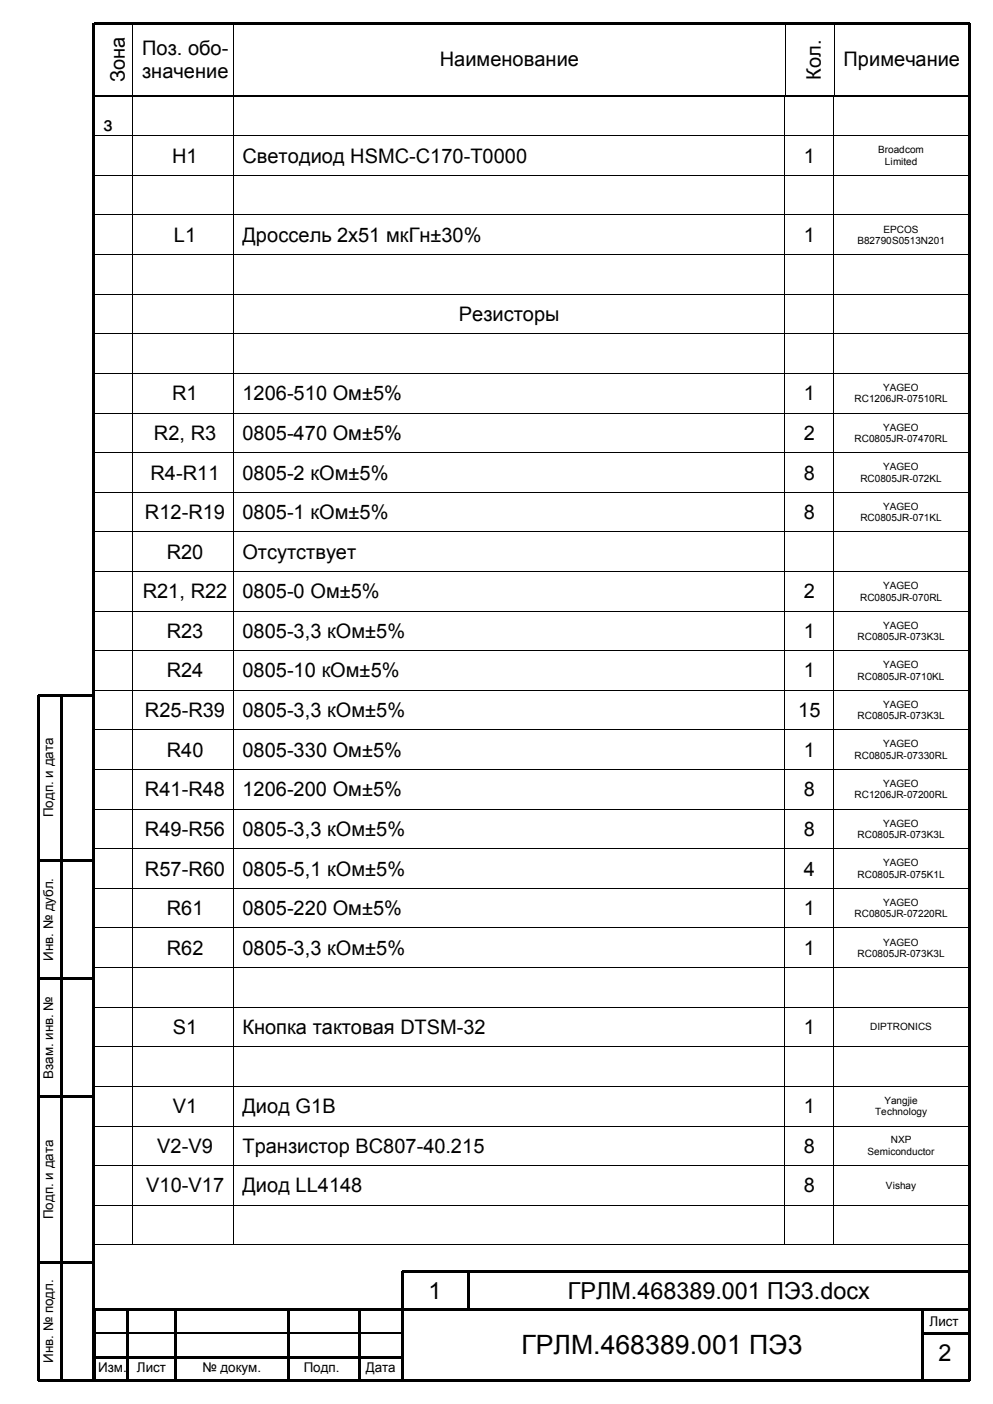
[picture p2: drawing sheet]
<svg xmlns="http://www.w3.org/2000/svg" width="210mm" height="297mm" viewBox="0 0 210 297" stroke-linecap="round" stroke-linejoin="round" font-family="sans-serif">
<defs><g id="words">
<text font-size="5.6" x="110.3" y="286.5">ГРЛМ.468389.001 ПЭ3</text>
<g font-size="5">
<text x="90.6" y="274.9">1</text>
<text x="120.1" y="274.9">ГРЛМ.468389.001 ПЭ3.docх</text>
<text x="198.5" y="287.9">2</text>
</g>
<g font-size="4.2">
<text x="30.1" y="11.6">Поз. обо-</text>
<text x="26.4" y="17.4" transform="rotate(-90 26.4 17.4)">Зона</text>
<text x="30.1" y="16.5">значение</text>
<text x="93" y="14.1">Наименование</text>
<text x="173.6" y="16.9" transform="rotate(-90 173.6 16.9)">Кол.</text>
<text x="178.4" y="14.1">Примечание</text>
<text x="21.9" y="27.7">з</text>
<text x="36.4" y="34.4">H1</text>
<text x="51.3" y="34.4">Светодиод HSMC-C170-T0000</text>
<text x="170" y="34.4">1</text>
<text x="36.8" y="51.1">L1</text>
<text x="51.3" y="51.1">Дроссель 2x51 мкГн±30%</text>
<text x="170" y="51.1">1</text>
<text x="97" y="67.9">Резисторы</text>
<text x="36.4" y="84.7">R1</text>
<text x="51.3" y="84.7">1206-510 Ом±5%</text>
<text x="170" y="84.7">1</text>
<text x="32.6" y="93.1">R2, R3</text>
<text x="51.3" y="93.1">0805-470 Ом±5%</text>
<text x="170" y="93.1">2</text>
<text x="31.8" y="101.4">R4-R11</text>
<text x="51.3" y="101.4">0805-2 кОм±5%</text>
<text x="170" y="101.4">8</text>
<text x="30.6" y="109.8">R12-R19</text>
<text x="51.3" y="109.8">0805-1 кОм±5%</text>
<text x="170" y="109.8">8</text>
<text x="35.3" y="118.2">R20</text>
<text x="51.3" y="118.2">Отсутствует</text>
<text x="30.2" y="126.5">R21, R22</text>
<text x="51.3" y="126.5">0805-0 Ом±5%</text>
<text x="170" y="126.5">2</text>
<text x="35.3" y="134.9">R23</text>
<text x="51.3" y="134.9">0805-3,3 кОм±5%</text>
<text x="170" y="134.9">1</text>
<text x="35.3" y="143.3">R24</text>
<text x="51.3" y="143.3">0805-10 кОм±5%</text>
<text x="170" y="143.3">1</text>
<text x="30.6" y="151.7">R25-R39</text>
<text x="51.3" y="151.7">0805-3,3 кОм±5%</text>
<text x="168.8" y="151.7">15</text>
<text x="35.3" y="160.1">R40</text>
<text x="51.3" y="160.1">0805-330 Ом±5%</text>
<text x="170" y="160.1">1</text>
<text x="30.6" y="168.4">R41-R48</text>
<text x="51.3" y="168.4">1206-200 Ом±5%</text>
<text x="170" y="168.4">8</text>
<text x="30.6" y="176.8">R49-R56</text>
<text x="51.3" y="176.8">0805-3,3 кОм±5%</text>
<text x="170" y="176.8">8</text>
<text x="30.6" y="185.2">R57-R60</text>
<text x="51.3" y="185.2">0805-5,1 кОм±5%</text>
<text x="170" y="185.2">4</text>
<text x="35.3" y="193.6">R61</text>
<text x="51.3" y="193.6">0805-220 Ом±5%</text>
<text x="170" y="193.6">1</text>
<text x="35.3" y="202">R62</text>
<text x="51.3" y="202">0805-3,3 кОм±5%</text>
<text x="170" y="202">1</text>
<text x="36.5" y="218.7">S1</text>
<text x="51.3" y="218.7">Кнопка тактовая DTSM-32</text>
<text x="170" y="218.7">1</text>
<text x="36.5" y="235.5">V1</text>
<text x="51.3" y="235.5">Диод G1B</text>
<text x="170" y="235.5">1</text>
<text x="33.2" y="243.8">V2-V9</text>
<text x="51.3" y="243.8">Транзистор BC807-40.215</text>
<text x="170" y="243.8">8</text>
<text x="30.9" y="252.2">V10-V17</text>
<text x="51.3" y="252.2">Диод LL4148</text>
<text x="170" y="252.2">8</text>
</g>
<g font-size="2.8">
<text x="11.2" y="172.9" transform="rotate(-90 11.2 172.9)">Подп. и дата</text>
<text x="11.2" y="203.3" transform="rotate(-90 11.2 203.3)">Инв. № дубл.</text>
<text x="11.2" y="228.3" transform="rotate(-90 11.2 228.3)">Взам. инв. №</text>
<text x="11.2" y="257.9" transform="rotate(-90 11.2 257.9)">Подп. и дата</text>
<text x="196.6" y="280.6">Лист</text>
<text x="11.2" y="288.3" transform="rotate(-90 11.2 288.3)">Инв. № подл.</text>
<text x="20.7" y="290.2">Изм.</text>
<text x="29" y="290.2">Лист</text>
<text x="42.8" y="290.2">№ докум.</text>
<text x="64.2" y="290.2">Подп.</text>
<text x="77.3" y="290.2">Дата</text>
</g>
<g font-size="2.1">
<text x="185.7" y="32.4">Broadcom</text>
<text x="187.2" y="34.9">Limited</text>
<text x="181.3" y="51.6">B82790S0513N201</text>
<text x="186.9" y="49.2">EPCOS</text>
<text x="186.8" y="82.7">YAGEO</text>
<text x="180.7" y="85.1">RC1206JR-07510RL</text>
<text x="180.7" y="93.5">RC0805JR-07470RL</text>
<text x="186.8" y="91.1">YAGEO</text>
<text x="182" y="101.9">RC0805JR-072KL</text>
<text x="186.8" y="99.5">YAGEO</text>
<text x="186.8" y="107.8">YAGEO</text>
<text x="182" y="110.3">RC0805JR-071KL</text>
<text x="186.8" y="124.6">YAGEO</text>
<text x="181.9" y="127">RC0805JR-070RL</text>
<text x="181.4" y="135.4">RC0805JR-073K3L</text>
<text x="186.8" y="133">YAGEO</text>
<text x="181.4" y="143.8">RC0805JR-0710KL</text>
<text x="186.8" y="141.4">YAGEO</text>
<text x="186.8" y="149.7">YAGEO</text>
<text x="181.4" y="152.2">RC0805JR-073K3L</text>
<text x="180.7" y="160.5">RC0805JR-07330RL</text>
<text x="186.8" y="158.1">YAGEO</text>
<text x="186.8" y="166.5">YAGEO</text>
<text x="180.7" y="168.9">RC1206JR-07200RL</text>
<text x="181.4" y="177.3">RC0805JR-073K3L</text>
<text x="186.8" y="174.9">YAGEO</text>
<text x="181.4" y="185.7">RC0805JR-075K1L</text>
<text x="186.8" y="183.3">YAGEO</text>
<text x="186.8" y="191.6">YAGEO</text>
<text x="180.7" y="194.1">RC0805JR-07220RL</text>
<text x="181.4" y="202.4">RC0805JR-073K3L</text>
<text x="186.8" y="200">YAGEO</text>
<text x="184" y="218">DIPTRONICS</text>
<text x="187" y="233.5">Yangjie</text>
<text x="185.1" y="236">Technology</text>
<text x="183.5" y="244.3">Semiconductor</text>
<text x="188.4" y="241.9">NXP</text>
<text x="187.4" y="251.5">Vishay</text>
</g>
</g></defs>
<g fill="#000">
<path d="M19.5 5h.6v287.1h-.6zM19.8 4.7h185.3v.5h-185.3zM19.9 4.9h.2v.2h-.2zM27.9 4.9h.2v.2h-.2zM49.3 4.9h.2v.2h-.2zM165.9 4.9h.2v.2h-.2zM176.3 4.9h.2v.2h-.2zM204.8 5h.5v287.1h-.5zM204.9 4.9h.2v.2h-.2zM19.9 20.1h.2v.2h-.2zM27.9 20.1h.2v.2h-.2zM27.9 20.3h.2v.1h-.2z"/>
<path d="M27.9 28.7h.2v.1h-.2zM27.9 37h.2v.2h-.2zM49.3 20.3h.1v.1h-.1zM49.3 28.7h.1v.1h-.1zM49.3 37h.1v.2h-.1zM49.3 20.1h.2v.2h-.2zM165.9 20.3h.2v.1h-.2zM165.9 28.7h.2v.1h-.2zM165.9 37h.2v.2h-.2zM165.9 20.1h.2v.2h-.2zM176.3 20.3h.1v.1h-.1zM176.3 28.7h.1v.1h-.1z"/>
<path d="M176.3 37h.1v.2h-.1zM176.3 20.1h.2v.2h-.2zM204.9 20.1h.2v.2h-.2zM27.9 45.4h.2v.2h-.2zM27.9 53.8h.2v.1h-.2zM49.3 45.4h.1v.2h-.1zM49.3 53.8h.1v.1h-.1zM165.9 45.4h.2v.2h-.2zM165.9 53.8h.2v.1h-.2zM176.3 45.4h.1v.2h-.1zM176.3 53.8h.1v.1h-.1zM27.9 62.1h.2v.2h-.2z"/>
<path d="M27.9 70.5h.2v.2h-.2zM27.9 78.9h.2v.2h-.2zM49.3 62.1h.1v.2h-.1zM49.3 70.5h.1v.2h-.1zM49.3 78.9h.1v.2h-.1zM165.9 62.1h.2v.2h-.2zM165.9 70.5h.2v.2h-.2zM165.9 78.9h.2v.2h-.2zM176.3 62.1h.1v.2h-.1zM176.3 70.5h.1v.2h-.1zM176.3 78.9h.1v.2h-.1zM27.9 87.3h.2v.2h-.2z"/>
<path d="M27.9 95.7h.2v.1h-.2zM49.3 87.3h.1v.2h-.1zM49.3 95.7h.1v.1h-.1zM165.9 87.3h.2v.2h-.2zM165.9 95.7h.2v.1h-.2zM176.3 87.3h.1v.2h-.1zM176.3 95.7h.1v.1h-.1zM27.9 104.1h.2v.1h-.2zM27.9 112.4h.2v.2h-.2zM49.3 104.1h.1v.1h-.1zM49.3 112.4h.1v.2h-.1zM165.9 104.1h.2v.1h-.2z"/>
<path d="M165.9 112.4h.2v.2h-.2zM176.3 104.1h.1v.1h-.1zM176.3 112.4h.1v.2h-.1zM27.9 120.8h.2v.2h-.2zM27.9 129.2h.2v.2h-.2zM27.9 137.6h.2v.2h-.2zM49.3 120.8h.1v.2h-.1zM49.3 129.2h.1v.2h-.1zM49.3 137.6h.1v.2h-.1zM165.9 120.8h.2v.2h-.2zM165.9 129.2h.2v.2h-.2zM165.9 137.6h.2v.2h-.2z"/>
<path d="M176.3 120.8h.1v.2h-.1zM176.3 129.2h.1v.2h-.1zM176.3 137.6h.1v.2h-.1zM7.8 147h.5v145.1h-.5zM8 146.8h12v.5h-12zM12.8 147h.5v145.1h-.5zM27.9 145.9h.2v.2h-.2zM27.9 154.3h.2v.2h-.2zM49.3 145.9h.1v.2h-.1zM49.3 154.3h.1v.2h-.1zM165.9 145.9h.2v.2h-.2zM165.9 154.3h.2v.2h-.2z"/>
<path d="M176.3 145.9h.1v.2h-.1zM176.3 154.3h.1v.2h-.1zM27.9 162.7h.2v.2h-.2zM27.9 171.1h.2v.1h-.2zM27.9 179.5h.2v.1h-.2zM49.3 162.7h.1v.2h-.1zM49.3 171.1h.1v.1h-.1zM49.3 179.5h.1v.1h-.1zM165.9 162.7h.2v.2h-.2zM165.9 171.1h.2v.1h-.2zM165.9 179.5h.2v.1h-.2zM176.3 162.7h.1v.2h-.1z"/>
<path d="M176.3 171.1h.1v.1h-.1zM176.3 179.5h.1v.1h-.1zM8 181.8h12v.5h-12zM27.9 187.8h.2v.2h-.2zM27.9 196.2h.2v.2h-.2zM49.3 187.8h.1v.2h-.1zM49.3 196.2h.1v.2h-.1zM165.9 187.8h.2v.2h-.2zM165.9 196.2h.2v.2h-.2zM176.3 187.8h.1v.2h-.1zM176.3 196.2h.1v.2h-.1zM8 206.8h12v.5h-12z"/>
<path d="M27.9 204.6h.2v.2h-.2zM27.9 213h.2v.1h-.2zM49.3 204.6h.1v.2h-.1zM49.3 213h.1v.1h-.1zM165.9 204.6h.2v.2h-.2zM165.9 213h.2v.1h-.2zM176.3 204.6h.1v.2h-.1zM176.3 213h.1v.1h-.1zM8 231.8h12v.5h-12zM27.9 221.4h.2v.1h-.2zM27.9 229.7h.2v.2h-.2zM27.9 238.1h.2v.2h-.2z"/>
<path d="M49.3 221.4h.1v.1h-.1zM49.3 229.7h.1v.2h-.1zM49.3 238.1h.1v.2h-.1zM165.9 221.4h.2v.1h-.2zM165.9 229.7h.2v.2h-.2zM165.9 238.1h.2v.2h-.2zM176.3 221.4h.1v.1h-.1zM176.3 229.7h.1v.2h-.1zM176.3 238.1h.1v.2h-.1zM27.9 246.5h.2v.1h-.2zM27.9 254.8h.2v.2h-.2zM49.3 246.5h.1v.1h-.1z"/>
<path d="M49.3 254.8h.1v.2h-.1zM165.9 246.5h.2v.1h-.2zM165.9 254.8h.2v.2h-.2zM176.3 246.5h.1v.1h-.1zM176.3 254.8h.1v.2h-.1zM8 266.8h12v.5h-12zM19.8 277.1h.5v15h-.5zM20 276.8h185.1v.5h-185.1zM26.8 277.1h.5v15h-.5zM27.9 263.2h.2v.2h-.2zM36.8 277.1h.5v15h-.5zM49.3 263.2h.1v.2h-.1z"/>
<path d="M60.8 277.1h.5v15h-.5zM75.8 277.1h.5v15h-.5zM84.8 269h.5v8.1h-.5zM84.8 277.1h.5v15h-.5zM85 268.8h120.1v.5h-120.1zM98.8 269h.5v8.1h-.5zM165.9 263.2h.2v.2h-.2zM176.3 263.2h.1v.2h-.1zM194.8 277.1h.5v15h-.5zM8 291.8h12v.5h-12zM19.8 291.8h185.3v.5h-185.3zM20 286.8h65v.5h-65z"/>
<path d="M195.1 281.8h10v.5h-10z"/>
</g>
<g fill="none" stroke="#000" stroke-width=".21">
<path d="M20 5.1v15M20.1 5h7.8M28 5.1v15M28.1 5h21.2M49.4 5.1v15M49.5 5h116.4M166 5.1v15M166.1 5h10.2M176.4 5.1v15M176.5 5h28.4M205 5.1v15M20 20.4h7.9"/>
<path d="M20 28.7h7.9M20 37.1h7.9M20.1 20.2h7.8M28 20.4v8.3M28 28.8v8.2M28 37.2v8.2M28.1 20.2h21.2M28.1 20.4h21.2M28.1 28.7h21.2M28.1 37.1h21.2M49.4 20.4v8.3M49.4 28.8v8.2"/>
<path d="M49.4 37.2v8.2M49.4 20.4h116.5M49.4 28.7h116.5M49.4 37.1h116.5M49.5 20.2h116.4M166 20.4v8.3M166 28.8v8.2M166 37.2v8.2M166.1 20.4h10.2M166.1 28.7h10.2M166.1 37.1h10.2M166.1 20.2h10.2"/>
<path d="M176.4 20.4v8.3M176.4 28.8v8.2M176.4 37.2v8.2M176.4 20.4h28.9M176.4 28.7h28.9M176.4 37.1h28.9M176.5 20.2h28.4M20 45.5h7.9M20 53.8h7.9M28 45.6v8.2M28 53.9v8.2M28.1 45.5h21.2"/>
<path d="M28.1 53.8h21.2M49.4 45.6v8.2M49.4 53.9v8.2M49.4 45.5h116.5M49.4 53.8h116.5M166 45.6v8.2M166 53.9v8.2M166.1 45.5h10.2M166.1 53.8h10.2M176.4 45.6v8.2M176.4 53.9v8.2M176.4 45.5h28.9"/>
<path d="M176.4 53.8h28.9M20 62.2h7.9M20 70.6h7.9M20 79h7.9M28 62.3v8.2M28 70.7v8.2M28 79.1v8.2M28.1 62.2h21.2M28.1 70.6h21.2M28.1 79h21.2M49.4 62.3v8.2M49.4 70.7v8.2"/>
<path d="M49.4 79.1v8.2M49.4 62.2h116.5M49.4 70.6h116.5M49.4 79h116.5M166 62.3v8.2M166 70.7v8.2M166 79.1v8.2M166.1 62.2h10.2M166.1 70.6h10.2M166.1 79h10.2M176.4 62.3v8.2M176.4 70.7v8.2"/>
<path d="M176.4 79.1v8.2M176.4 62.2h28.9M176.4 70.6h28.9M176.4 79h28.9M20 87.4h7.9M20 95.8h7.9M28 87.5v8.2M28 95.8v8.3M28.1 87.4h21.2M28.1 95.8h21.2M49.4 87.5v8.2M49.4 95.8v8.3"/>
<path d="M49.4 87.4h116.5M49.4 95.8h116.5M166 87.5v8.2M166 95.8v8.3M166.1 87.4h10.2M166.1 95.8h10.2M176.4 87.5v8.2M176.4 95.8v8.3M176.4 87.4h28.9M176.4 95.8h28.9M20 104.1h7.9M20 112.5h7.9"/>
<path d="M28 104.2v8.2M28 112.6v8.2M28.1 104.1h21.2M28.1 112.5h21.2M49.4 104.2v8.2M49.4 112.6v8.2M49.4 104.1h116.5M49.4 112.5h116.5M166 104.2v8.2M166 112.6v8.2M166.1 104.1h10.2M166.1 112.5h10.2"/>
<path d="M176.4 104.2v8.2M176.4 112.6v8.2M176.4 104.1h28.9M176.4 112.5h28.9M20 120.9h7.9M20 129.3h7.9M20 137.7h7.9M28 121v8.2M28 129.4v8.2M28 137.8v8.1M28.1 120.9h21.2M28.1 129.3h21.2"/>
<path d="M28.1 137.7h21.2M49.4 121v8.2M49.4 129.4v8.2M49.4 137.8v8.1M49.4 120.9h116.5M49.4 129.3h116.5M49.4 137.7h116.5M166 121v8.2M166 129.4v8.2M166 137.8v8.1M166.1 120.9h10.2M166.1 129.3h10.2"/>
<path d="M166.1 137.7h10.2M176.4 121v8.2M176.4 129.4v8.2M176.4 137.8v8.1M176.4 120.9h28.9M176.4 129.3h28.9M176.4 137.7h28.9M20 146h7.9M20 154.4h7.9M28 146.1v8.2M28 154.5v8.2M28.1 146h21.2"/>
<path d="M28.1 154.4h21.2M49.4 146.1v8.2M49.4 154.5v8.2M49.4 146h116.5M49.4 154.4h116.5M166 146.1v8.2M166 154.5v8.2M166.1 146h10.2M166.1 154.4h10.2M176.4 146.1v8.2M176.4 154.5v8.2M176.4 146h28.9"/>
<path d="M176.4 154.4h28.9M20 162.8h7.9M20 171.2h7.9M20 179.5h7.9M28 162.9v8.2M28 171.2v8.3M28 179.6v8.2M28.1 162.8h21.2M28.1 171.2h21.2M28.1 179.5h21.2M49.4 162.9v8.2M49.4 171.2v8.3"/>
<path d="M49.4 179.6v8.2M49.4 162.8h116.5M49.4 171.2h116.5M49.4 179.5h116.5M166 162.9v8.2M166 171.2v8.3M166 179.6v8.2M166.1 162.8h10.2M166.1 171.2h10.2M166.1 179.5h10.2M176.4 162.9v8.2M176.4 171.2v8.3"/>
<path d="M176.4 179.6v8.2M176.4 162.8h28.9M176.4 171.2h28.9M176.4 179.5h28.9M20 187.9h7.9M20 196.3h7.9M28 188v8.2M28 196.4v8.2M28.1 187.9h21.2M28.1 196.3h21.2M49.4 188v8.2M49.4 196.4v8.2"/>
<path d="M49.4 187.9h116.5M49.4 196.3h116.5M166 188v8.2M166 196.4v8.2M166.1 187.9h10.2M166.1 196.3h10.2M176.4 188v8.2M176.4 196.4v8.2M176.4 187.9h28.9M176.4 196.3h28.9M20 204.7h7.9M20 213.1h7.9"/>
<path d="M28 204.8v8.2M28 213.1v8.3M28.1 204.7h21.2M28.1 213.1h21.2M49.4 204.8v8.2M49.4 213.1v8.3M49.4 204.7h116.5M49.4 213.1h116.5M166 204.8v8.2M166 213.1v8.3M166.1 204.7h10.2M166.1 213.1h10.2"/>
<path d="M176.4 204.8v8.2M176.4 213.1v8.3M176.4 204.7h28.9M176.4 213.1h28.9M20 221.4h7.9M20 229.8h7.9M20 238.2h7.9M28 221.5v8.2M28 229.9v8.2M28 238.3v8.2M28.1 221.4h21.2M28.1 229.8h21.2"/>
<path d="M28.1 238.2h21.2M49.4 221.5v8.2M49.4 229.9v8.2M49.4 238.3v8.2M49.4 221.4h116.5M49.4 229.8h116.5M49.4 238.2h116.5M166 221.5v8.2M166 229.9v8.2M166 238.3v8.2M166.1 221.4h10.2M166.1 229.8h10.2"/>
<path d="M166.1 238.2h10.2M176.4 221.5v8.2M176.4 229.9v8.2M176.4 238.3v8.2M176.4 221.4h28.9M176.4 229.8h28.9M176.4 238.2h28.9M20 246.5h7.9M20 254.9h7.9M28 246.6v8.2M28 255v8.2M28.1 246.5h21.2"/>
<path d="M28.1 254.9h21.2M49.4 246.6v8.2M49.4 255v8.2M49.4 246.5h116.5M49.4 254.9h116.5M166 246.6v8.2M166 255v8.2M166.1 246.5h10.2M166.1 254.9h10.2M176.4 246.6v8.2M176.4 255v8.2M176.4 246.5h28.9"/>
<path d="M176.4 254.9h28.9M19.8 263.3h8.1M28.1 263.3h21.2M49.4 263.3h116.5M166.1 263.3h10.2M176.4 263.3h28.9"/>
</g>
<path d="M20 282h65" fill="none" stroke="#000" stroke-width=".3"/>
<use href="#words"/>
</svg>
